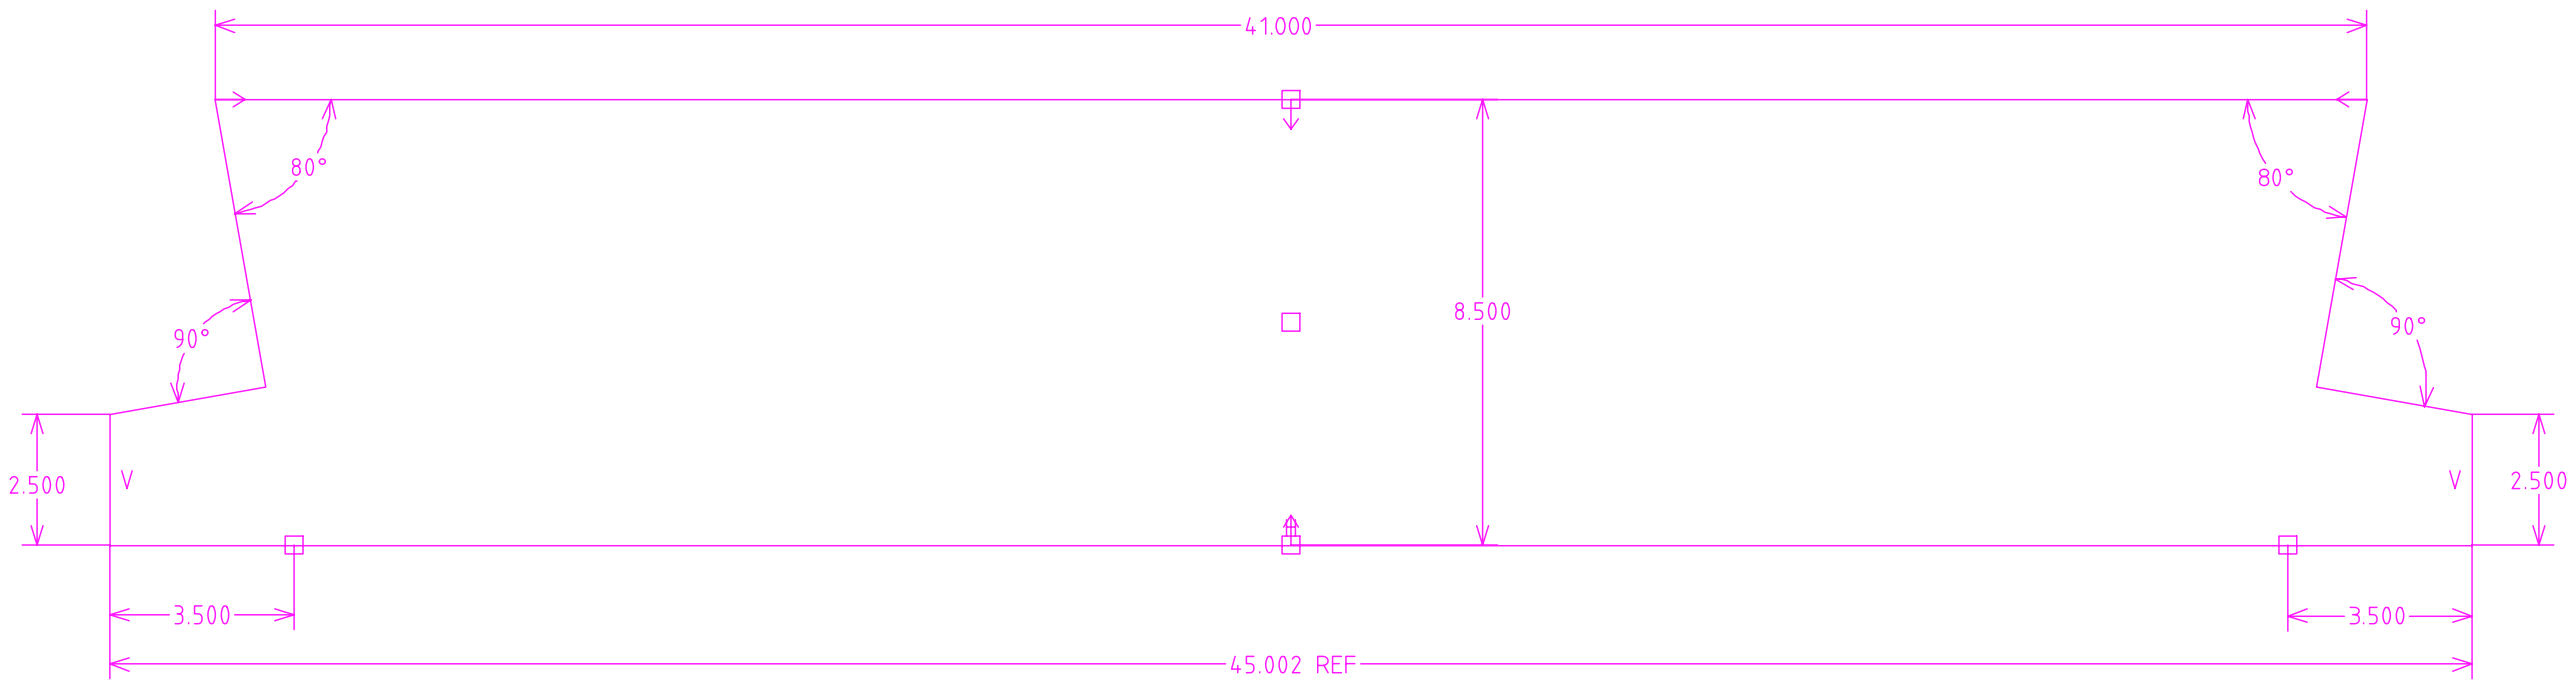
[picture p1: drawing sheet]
<svg xmlns="http://www.w3.org/2000/svg" width="1246mm" height="334mm" viewBox="0 0 1246 334" stroke-linecap="round" stroke-linejoin="round" font-family="sans-serif">
<g fill="none" stroke="#ff19ff" stroke-width=".72">
<path d="M104 5v43h15l-6 4M104 12h496M104 12l10 4M114 9l-10 3M605 9l-2 6h4M606 13v4M610 10l2-1v8M615 16v1M619 9a2.2 2.2 0 0 1 2 0 2.2 2.2 0 0 1 1 3 4 4 0 0 1-2 5 5 5 0 0 1-1-8zM625 9h1a2.2 2.2 0 0 1 2 0 2.2 2.2 0 0 1 0 3 4 4 0 0 1-2 5 5 5 0 0 1-1-8zM632 9a2.2 2.2 0 0 1 2 3 4 4 0 0 1-2 5v-1a6 6 0 0 1 0-7zM637 12h508l-9 4"/>
<path d="M1136 9l9 3M1145 5v43h-14l6-3M104 48h1041l-24 139 75 14v63h-1143v-63l76-14zM113 45l6 3M160 48l-4 9M162 57l-2-9v3a19 19 0 0 1-2 10v3l-1 2-3 8M620 44h9v8h-9zM628 57l-3 6M715 57l2-9v96M717 48l3 9M725 48h-100v15l-4-6M1085 57l3-9v3a62 62 0 0 0 8 28"/>
<path d="M1088 48l3 9M1131 48l6 4M149 77h1a2.2 2.2 0 0 1 2 3 4 4 0 0 1-2 5 6 6 0 0 1-1-8zM122 98l-8 5M142 81a2 2 0 0 1 3 0 2 2 0 0 1-1 3 2 2 0 0 1-2 0zM144 88h-1l-1 2-3 1a35 35 0 0 1-10 7l-3 2-12 3M1101 82a2.2 2.2 0 0 1 2 3 4 4 0 0 1-1 5h-1a6 6 0 0 1 0-8zM1108 93a57 57 0 0 0 22 11l5 1M1127 100l8 5M114 103h10M1135 105l-9 1M1130 135l9 5"/>
<path d="M1140 134l-10 1 6 1 2 1a21 21 0 0 1 11 5l8 6 3 2v1M92 160h1a6 6 0 0 1 0 8 7 7 0 0 1-1-8zM111 145h10l-2 1a15 15 0 0 0-8 3l-6 3-7 5M121 145l-8 6M620 152h9v8h-9zM705 151a2 2 0 0 1 3 0 2 2 0 0 1-1 3 2 2 0 0 1-2-1zM711 154v1M717 147h-3v3h2a2.2 2.2 0 0 1 1 2 2.2 2.2 0 0 1-1 3h-2M717 157v107M721 147h1a2.2 2.2 0 0 1 2 3 4 4 0 0 1-2 5v-1a6 6 0 0 1-1-7zM728 147a2.2 2.2 0 0 1 2 3 4 4 0 0 1-1 5l-1-1a6 6 0 0 1 0-7zM1158 154h2l1 1v3h-2a2.3 2.3 0 0 1-1-4z"/>
<path d="M1161 158a4 4 0 0 1-3 4M1165 154a2.2 2.2 0 0 1 2 3 4 4 0 0 1-1 5h-1a6 6 0 0 1 0-8zM85 160h2l1 1v3h-2a2.6 2.6 0 0 1-1-4zM88 164a4 4 0 0 1-2 4M89 171l-2 6-1 9v9M1170 165l2 7a51 51 0 0 1 1 25M83 185l3 10M89 185l-3 10M1171 187l2 10M1178 188l-5 9M11 201h42M18 201l-3 9"/>
<path d="M21 210l-3-9v27M1196 201h40M1226 210l3-9v25M1229 201l2 9M5 232a1.8 1.8 0 0 1 2-1 1.8 1.8 0 0 1 1 2l-3 6h4M11 238v1M18 231h-4v3h2a2.2 2.2 0 0 1 2 2 2.2 2.2 0 0 1-2 3h-2M22 231a2.2 2.2 0 0 1 2 3 4 4 0 0 1-1 5h-1a6 6 0 0 1 0-8zM28 231h1a2.2 2.2 0 0 1 2 3 4 4 0 0 1-2 5 6 6 0 0 1-1-8zM59 228l2 8 3-8M1185 228l3 8 2-8M1216 230a1.8 1.8 0 0 1 2-1 1.8 1.8 0 0 1 1 2l-3 5h3"/>
<path d="M1222 236h.1M1229 229h-4v3h2a2.2 2.2 0 0 1 2 2 2.2 2.2 0 0 1-2 2h-2M1229 239v25M1233 229a2.2 2.2 0 0 1 2 3 4 4 0 0 1-2 4 6 6 0 0 1 0-7zM1239 229a2.2 2.2 0 0 1 2 3 4 4 0 0 1-1 4h-1a6 6 0 0 1 0-7zM15 254l3 10M18 242v22M21 254l-3 10M138 259h9v9h-9zM620 259h9v9h-9zM623 252v7M623 255h4"/>
<path d="M625 249l-4 6M627 252v7M628 255l-3-6v15h100M715 254l2 10M720 254l-3 10M1103 259h8v9h-8zM1226 254l3 10M1231 254l-2 10M11 264h42v65M142 264v41M1107 264v41M1236 264h-40v65"/>
<path d="M53 298h29M53 298l10 2M63 295l-10 3M85 293h2a2 2 0 0 1 1 3 2 2 0 0 1-2 1M87 297a2.5 2.5 0 0 1 1 2 2.5 2.5 0 0 1-1 3h-2M98 293h-4v4h2a2.5 2.5 0 0 1 2 2 2.5 2.5 0 0 1-2 3h-2M102 294v-1a6 6 0 0 1 0 9 7 7 0 0 1 0-8zM108 294l1-1a6 6 0 0 1 0 9 7 7 0 0 1-1-8zM133 295l9 3h-28M142 298l-9 2M1107 298h27M1107 298l9 3"/>
<path d="M1116 295l-9 3M1137 294h2a1.8 1.8 0 0 1 3 2 1.8 1.8 0 0 1-3 2h-1M1139 298a2.2 2.2 0 0 1 3 2 2.2 2.2 0 0 1-3 2h-2M1150 294h-3v4h1a2.2 2.2 0 0 1 2 2 2.2 2.2 0 0 1-2 2h-1M1154 294h1a2.2 2.2 0 0 1 2 3 4 4 0 0 1-2 5 6 6 0 0 1-1-8zM1161 294a2.2 2.2 0 0 1 2 3 4 4 0 0 1-2 5 6 6 0 0 1 0-8zM1187 295l9 3h-30M1196 298l-9 3M63 318l-10 3M91 301v1M598 318l-2 6h4M607 318h-4v3h2a2.2 2.2 0 0 1 2 2 2.2 2.2 0 0 1-2 3h-2"/>
<path d="M614 318a2.2 2.2 0 0 1 2 3 4 4 0 0 1-2 5 6 6 0 0 1 0-8zM620 318a2.2 2.2 0 0 1 2 3 4 4 0 0 1-1 5h-1a6 6 0 0 1 0-8zM625 319a1.8 1.8 0 0 1 3-1 1.8 1.8 0 0 1 1 2l-4 6h4M649 318h-4v8h4M656 318h-5v8M1144 301v1M1187 318l9 3h-538M53 321h540M53 321l10 4M599 322v4M610 325v1M638 322h2a2.2 2.2 0 0 0 3-2 2.2 2.2 0 0 0-3-2h-2v8"/>
<path d="M641 322l2 4M645 321h3M651 321h5M1196 321l-9 4"/>
<circle cx="143" cy="79" r="1.8"/>
<circle cx="156" cy="78" r="1.4"/>
<circle cx="1095" cy="83" r="1.9"/>
<circle cx="1096" cy="88" r="2.2"/>
<circle cx="1108" cy="83" r="1.4"/>
<circle cx="706" cy="148" r="1.8"/>
<circle cx="1172" cy="155" r="1.4"/>
<circle cx="99" cy="161" r="1.4"/>
</g>
</svg>
